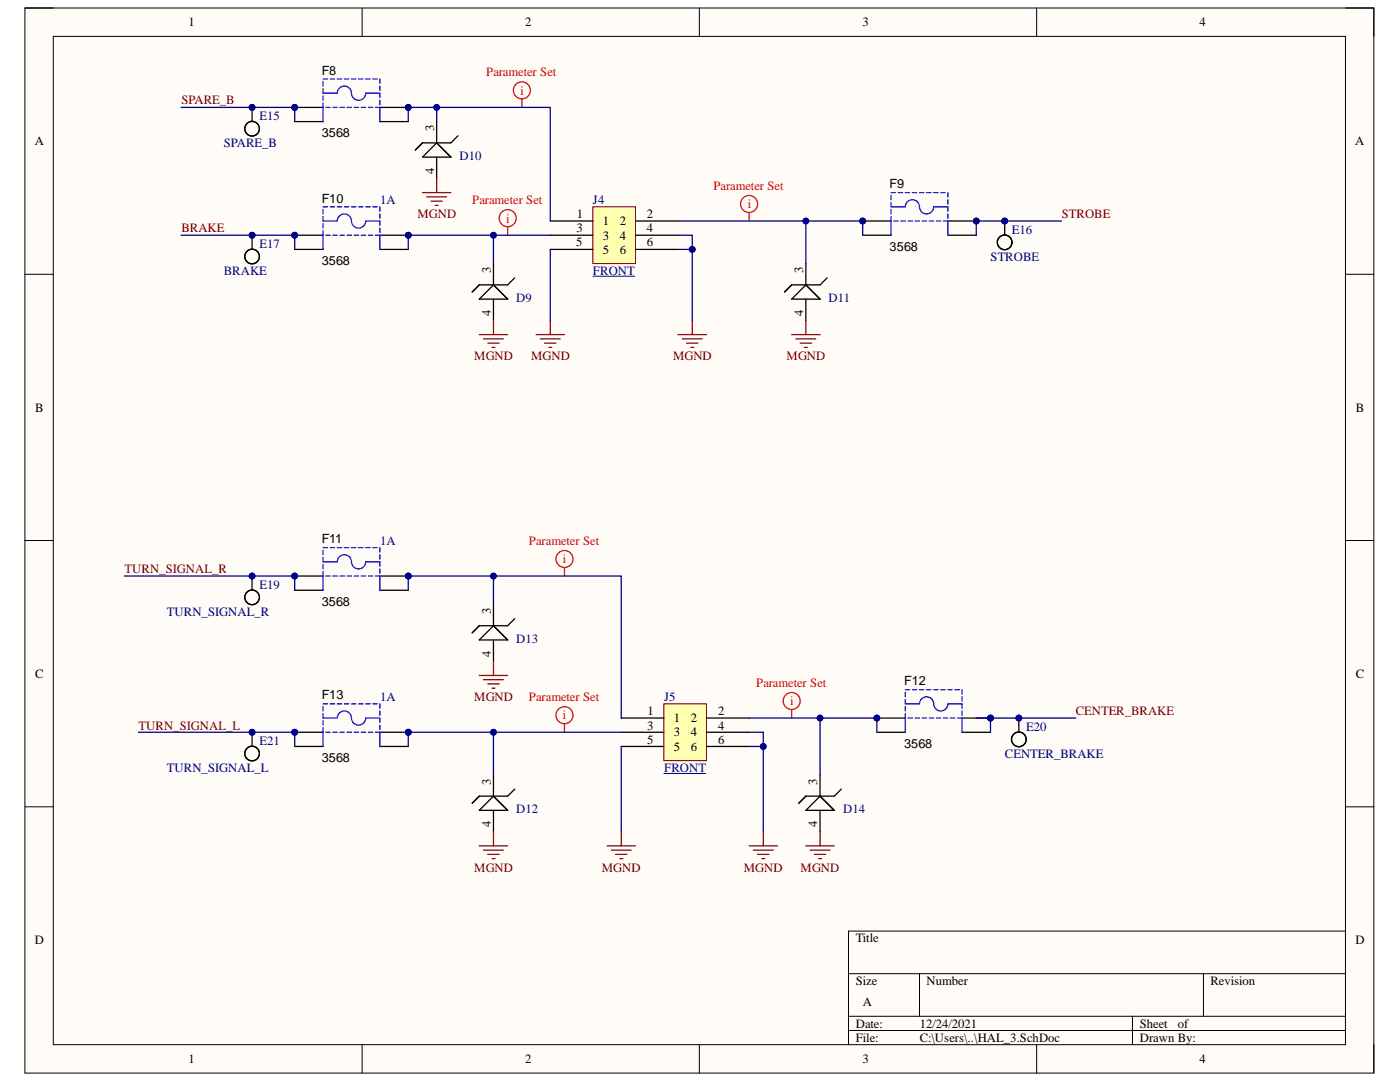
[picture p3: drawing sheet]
<svg xmlns="http://www.w3.org/2000/svg" width="279mm" height="216mm" viewBox="0 0 279 216" stroke-linecap="round" stroke-linejoin="round" font-family="sans-serif">
<defs><g id="words">
<g font-size="2.5">
<text x="37.6" y="5.3">1</text>
<text x="104.8" y="5.3">2</text>
<text x="172.1" y="5.3">3</text>
<text x="239.4" y="5.3">4</text>
<text x="64.2" y="14.9">F8</text>
<text x="6.9" y="29">A</text>
<text x="64.2" y="27.4">3568</text>
<text x="86.6" y="26.2" transform="rotate(-90 86.6 26.2)">3</text>
<text x="270.4" y="29">A</text>
<text x="86.6" y="34.8" transform="rotate(-90 86.6 34.8)">4</text>
<text x="64.2" y="40.4">F10</text>
<text x="177.6" y="37.6">F9</text>
<text x="115" y="46.4">3</text>
<text x="115.1" y="43.5">1</text>
<text x="120.3" y="44.9">1</text>
<text x="120.3" y="47.8">3</text>
<text x="123.7" y="44.9">2</text>
<text x="123.7" y="47.8">4</text>
<text x="129.1" y="43.5">2</text>
<text x="129.1" y="46.4">4</text>
<text x="64.2" y="52.9">3568</text>
<text x="115" y="49.2">5</text>
<text x="120.3" y="50.6">5</text>
<text x="123.7" y="50.6">6</text>
<text x="129.1" y="49.2">6</text>
<text x="177.6" y="50.1">3568</text>
<text x="98" y="54.6" transform="rotate(-90 98 54.6)">3</text>
<text x="160.3" y="54.6" transform="rotate(-90 160.3 54.6)">3</text>
<text x="98" y="63.1" transform="rotate(-90 98 63.1)">4</text>
<text x="160.3" y="63.1" transform="rotate(-90 160.3 63.1)">4</text>
<text x="7" y="82.1">B</text>
<text x="270.6" y="82.1">B</text>
<text x="64.2" y="108.4">F11</text>
<text x="64.2" y="120.9">3568</text>
<text x="98" y="122.6" transform="rotate(-90 98 122.6)">3</text>
<text x="98" y="131.1" transform="rotate(-90 98 131.1)">4</text>
<text x="7" y="135.3">C</text>
<text x="180.4" y="136.8">F12</text>
<text x="270.6" y="135.3">C</text>
<text x="64.2" y="139.6">F13</text>
<text x="129.3" y="142.7">1</text>
<text x="143.3" y="142.7">2</text>
<text x="129.2" y="145.6">3</text>
<text x="129.2" y="148.4">5</text>
<text x="134.5" y="144.1">1</text>
<text x="134.5" y="146.9">3</text>
<text x="134.5" y="149.8">5</text>
<text x="137.9" y="144.1">2</text>
<text x="137.9" y="146.9">4</text>
<text x="137.9" y="149.8">6</text>
<text x="143.3" y="145.6">4</text>
<text x="143.3" y="148.4">6</text>
<text x="180.4" y="149.2">3568</text>
<text x="64.2" y="152.1">3568</text>
<text x="98" y="156.6" transform="rotate(-90 98 156.6)">3</text>
<text x="163.1" y="156.6" transform="rotate(-90 163.1 156.6)">3</text>
<text x="98" y="165.1" transform="rotate(-90 98 165.1)">4</text>
<text x="163.1" y="165.1" transform="rotate(-90 163.1 165.1)">4</text>
<text x="6.9" y="188.4">D</text>
<text x="170.8" y="188">Title</text>
<text x="270.5" y="188.4">D</text>
<text x="170.8" y="196.6">Size</text>
<text x="184.9" y="196.6">Number</text>
<text x="241.6" y="196.6">Revision</text>
<text x="172.2" y="200.8">A</text>
<text x="170.8" y="205">Date:</text>
<text x="170.8" y="207.9">File:</text>
<text x="183.6" y="205">12/24/2021</text>
<text x="183.6" y="207.9">C:\Users\..\HAL_3.SchDoc</text>
<text x="227.5" y="205">Sheet</text>
<text x="227.5" y="207.9">Drawn By:</text>
<text x="235.1" y="205">of</text>
<text x="37.6" y="212.1">1</text>
<text x="104.8" y="212.1">2</text>
<text x="172.1" y="212.1">3</text>
<text x="239.4" y="212.1">4</text>
</g>
<g font-size="2.5" fill="#f00">
<text x="97" y="15.2">Parameter Set</text>
<text x="103.9" y="18.9">i</text>
<text x="94.2" y="40.7">Parameter Set</text>
<text x="142.4" y="37.8">Parameter Set</text>
<text x="149.2" y="41.5">i</text>
<text x="101" y="44.4">i</text>
<text x="105.6" y="108.7">Parameter Set</text>
<text x="112.3" y="112.4">i</text>
<text x="150.9" y="137">Parameter Set</text>
<text x="105.6" y="139.9">Parameter Set</text>
<text x="112.3" y="143.5">i</text>
<text x="157.7" y="140.8">i</text>
</g>
<g font-size="2.5" fill="#800000">
<text x="36.2" y="20.8">SPARE_B</text>
<text x="36.2" y="46.4">BRAKE</text>
<text x="83.3" y="43.5">MGND</text>
<text x="211.9" y="43.5">STROBE</text>
<text x="94.7" y="71.8">MGND</text>
<text x="106" y="71.8">MGND</text>
<text x="134.3" y="71.8">MGND</text>
<text x="157" y="71.8">MGND</text>
<text x="24.9" y="114.4">TURN_SIGNAL_R</text>
<text x="94.7" y="139.9">MGND</text>
<text x="214.7" y="142.7">CENTER_BRAKE</text>
<text x="27.7" y="145.6">TURN_SIGNAL_L</text>
<text x="94.7" y="173.9">MGND</text>
<text x="120.1" y="173.9">MGND</text>
<text x="148.5" y="173.9">MGND</text>
<text x="159.8" y="173.9">MGND</text>
</g>
<g font-size="2.5" fill="#000080">
<text x="51.8" y="23.9">E15</text>
<text x="44.7" y="29.4">SPARE_B</text>
<text x="91.7" y="31.9">D10</text>
<text x="75.9" y="40.7">1A</text>
<text x="118.3" y="40.7">J4</text>
<text x="201.9" y="46.6">E16</text>
<text x="51.8" y="49.5">E17</text>
<text x="197.7" y="52">STROBE</text>
<text x="44.7" y="54.8">BRAKE</text>
<text x="118.3" y="54.8">FRONT</text>
<text x="103" y="60.2">D9</text>
<text x="165.4" y="60.2">D11</text>
<text x="75.9" y="108.7">1A</text>
<text x="51.8" y="117.5">E19</text>
<text x="33.3" y="122.9">TURN_SIGNAL_R</text>
<text x="103" y="128.2">D13</text>
<text x="75.9" y="139.9">1A</text>
<text x="132.5" y="139.9">J5</text>
<text x="51.8" y="148.6">E21</text>
<text x="204.8" y="145.8">E20</text>
<text x="33.3" y="154">TURN_SIGNAL_L</text>
<text x="132.5" y="154">FRONT</text>
<text x="200.6" y="151.2">CENTER_BRAKE</text>
<text x="103" y="162.2">D12</text>
<text x="168.2" y="162.2">D14</text>
</g>
</g></defs>
<path d="M5 1.6h269.2v212.5h-269.2z" fill-rule="evenodd" fill="#fffcf8"/>
<path d="M5 1.6h269.2v212.5h-269.2z" fill="none" stroke="#000" stroke-width=".2"/>
<path d="M10.6 7.3h257.9v201.2h-257.9z" fill-rule="evenodd" fill="#fffcf8"/>
<g fill="none" stroke="#000" stroke-width=".2">
<path d="M5 1.6h5.6M10.6 7.3h257.9v201.2h-257.9zM72.3 1.6v5.7M139.6 1.6v5.7M206.9 1.6v5.7M268.5 1.6h5.7v5.7M5 54.7h5.6M268.5 54.7h5.7M5 107.9h5.6M268.5 107.9h5.7M5 161h5.6M268.5 161h5.7"/>
<path d="M169.3 194.3h99.2M183.5 194.3v8.5M240.2 194.3v8.5M268.5 185.8h-99.2v22.7M72.3 208.5v5.6M139.6 208.5v5.6M169.3 202.8h99.2M169.3 205.6h99.2M206.9 208.5v5.6M226 202.8v5.7M274.2 208.5v5.6"/>
</g>
<path d="M84.3 31.3l2.8-2.8 2.9 2.8zM87.1 24.3v4.2M87.1 31.3v4.3M91.4 27.1l-1.4 1.4h-5.7l-1.4 1.4M95.6 59.7l2.9-2.8 2.8 2.8zM98.5 52.6v4.3M98.5 59.7v4.2M102.7 55.4l-1.4 1.5h-5.7l-1.4 1.4" fill="none" stroke="#000" stroke-width=".25"/>
<path d="M158 66.8h5.7M158.8 67.6h4M159.7 68.5h2.3M160.5 69.3h.6M160.8 63.9v2.9" fill="none" stroke="#800000" stroke-width=".25"/>
<circle cx="81.5" cy="46.9" r=".57" fill="#000080"/>
<circle cx="81.5" cy="46.9" r=".57" fill="none" stroke="#000080" stroke-width=".2"/>
<circle cx="58.8" cy="46.9" r=".57" fill="#000080"/>
<circle cx="58.8" cy="46.9" r=".57" fill="none" stroke="#000080" stroke-width=".2"/>
<path d="M75.8 46.9h5.7" fill="none" stroke="#000" stroke-width=".25"/>
<circle cx="81.5" cy="46.9" r=".57" fill="#000080"/>
<circle cx="81.5" cy="46.9" r=".57" fill="none" stroke="#000080" stroke-width=".2"/>
<path d="M58.8 46.9h5.7" fill="none" stroke="#000" stroke-width=".25"/>
<circle cx="58.8" cy="46.9" r=".57" fill="#000080"/>
<circle cx="58.8" cy="46.9" r=".57" fill="none" stroke="#000080" stroke-width=".2"/>
<g fill="none" stroke="#00f" stroke-width=".25">
<path d="M64.5 43.2v.9h2.8a1.42 1.42 0 0 1 1.4-1.4 1.42 1.42 0 0 1 1.4 1.4 1.42 1.42 0 0 0 1.5 1.4 1.42 1.42 0 0 0 1.4-1.4h2.8v.9M64.5 41.3h.9M64.5 41.8v.9M64.5 44.6v.9M64.5 46v3.8M65 46.9h.9M65.9 41.3h.9M66.4 46.9h.9M67.3 41.3h.9M67.8 46.9h.9M68.7 41.3h.9M69.3 46.9h.8"/>
<path d="M70.1 41.3h.9M70.7 46.9h.9M71.6 41.3h.8M72.1 46.9h.9M73 41.3h.9M73.5 46.9h.9M74.4 41.3h.9M74.9 46.9h.9v2.9M75.8 41.3v.9M75.8 42.7v.9M75.8 45.5v.9"/>
</g>
<path d="M58.8 49.8h5.7M75.8 49.8h5.7" fill="none" stroke="#000" stroke-width=".25"/>
<circle cx="194.8" cy="44.1" r=".57" fill="#000080"/>
<circle cx="194.8" cy="44.1" r=".57" fill="none" stroke="#000080" stroke-width=".2"/>
<circle cx="172.2" cy="44.1" r=".57" fill="#000080"/>
<circle cx="172.2" cy="44.1" r=".57" fill="none" stroke="#000080" stroke-width=".2"/>
<path d="M189.2 44.1h5.6" fill="none" stroke="#000" stroke-width=".25"/>
<circle cx="194.8" cy="44.1" r=".57" fill="#000080"/>
<circle cx="194.8" cy="44.1" r=".57" fill="none" stroke="#000080" stroke-width=".2"/>
<path d="M172.2 44.1h5.6" fill="none" stroke="#000" stroke-width=".25"/>
<circle cx="172.2" cy="44.1" r=".57" fill="#000080"/>
<circle cx="172.2" cy="44.1" r=".57" fill="none" stroke="#000080" stroke-width=".2"/>
<g fill="none" stroke="#00f" stroke-width=".25">
<path d="M177.8 38.4h.9M177.8 39v.8M179.3 38.4h.8M180.7 38.4h.8M182.1 38.4h.9M183.5 38.4h.9M184.9 38.4h.9M186.3 38.4h.9M187.8 38.4h.8M189.2 38.4v.9M189.2 39.8v.9M177.8 40.4v.9h2.9a1.42 1.42 0 0 1 1.4-1.5 1.42 1.42 0 0 1 1.4 1.5 1.42 1.42 0 0 0 1.4 1.4 1.42 1.42 0 0 0 1.4-1.4h2.9v.9"/>
<path d="M177.8 41.8v.9M177.8 43.2v3.7M178.4 44.1h.9M179.8 44.1h.9M181.2 44.1h.9M182.6 44.1h.9M184 44.1h.9M185.4 44.1h.9M186.9 44.1h.9M188.3 44.1h.9v2.8M189.2 42.7v.9"/>
</g>
<g fill="none" stroke="#000" stroke-width=".25">
<path d="M158 59.7l2.8-2.8 2.9 2.8zM160.8 52.6v4.3M160.8 59.7v4.2M165.1 55.4l-1.4 1.5h-5.7l-1.4 1.4M172.2 46.9h5.6M189.2 46.9h5.6M95.6 127.7l2.9-2.8 2.8 2.8zM98.5 120.6v4.3M98.5 127.7v4.2M102.7 123.4l-1.4 1.5h-5.7l-1.4 1.4M98.5 154.6v4.3M102.7 157.4l-1.4 1.5h-5.7l-1.4 1.4"/>
<path d="M95.6 161.7l2.9-2.8 2.8 2.8zM98.5 161.7v4.2"/>
</g>
<path d="M160.8 168.8h5.7M161.7 169.6h3.9M162.5 170.5h2.3M163.4 171.3h.5M163.7 165.9v2.9" fill="none" stroke="#800000" stroke-width=".25"/>
<circle cx="81.5" cy="146.1" r=".57" fill="#000080"/>
<circle cx="81.5" cy="146.1" r=".57" fill="none" stroke="#000080" stroke-width=".2"/>
<circle cx="58.8" cy="146.1" r=".57" fill="#000080"/>
<circle cx="58.8" cy="146.1" r=".57" fill="none" stroke="#000080" stroke-width=".2"/>
<path d="M75.8 146.1h5.7" fill="none" stroke="#000" stroke-width=".25"/>
<circle cx="81.5" cy="146.1" r=".57" fill="#000080"/>
<circle cx="81.5" cy="146.1" r=".57" fill="none" stroke="#000080" stroke-width=".2"/>
<path d="M58.8 146.1h5.7" fill="none" stroke="#000" stroke-width=".25"/>
<circle cx="58.8" cy="146.1" r=".57" fill="#000080"/>
<circle cx="58.8" cy="146.1" r=".57" fill="none" stroke="#000080" stroke-width=".2"/>
<g fill="none" stroke="#00f" stroke-width=".25">
<path d="M64.5 142.4v.9h2.8a1.42 1.42 0 0 1 1.4-1.4 1.42 1.42 0 0 1 1.4 1.4 1.42 1.42 0 0 0 1.5 1.4 1.42 1.42 0 0 0 1.4-1.4h2.8v.9M64.5 140.4h.9M64.5 141v.9M64.5 143.8v.9M64.5 145.2v3.7M65 146.1h.9M65.9 140.4h.9M66.4 146.1h.9M67.3 140.4h.9M67.8 146.1h.9M68.7 140.4h.9M69.3 146.1h.8"/>
<path d="M70.1 140.4h.9M70.7 146.1h.9M71.6 140.4h.8M72.1 146.1h.9M73 140.4h.9M73.5 146.1h.9M74.4 140.4h.9M74.9 146.1h.9v2.8M75.8 140.4v.9M75.8 141.9v.8M75.8 144.7v.9"/>
</g>
<path d="M58.8 148.9h5.7M75.8 148.9h5.7" fill="none" stroke="#000" stroke-width=".25"/>
<circle cx="197.7" cy="143.3" r=".57" fill="#000080"/>
<circle cx="197.7" cy="143.3" r=".57" fill="none" stroke="#000080" stroke-width=".2"/>
<circle cx="175" cy="143.3" r=".57" fill="#000080"/>
<circle cx="175" cy="143.3" r=".57" fill="none" stroke="#000080" stroke-width=".2"/>
<path d="M192 143.3h5.7" fill="none" stroke="#000" stroke-width=".25"/>
<circle cx="197.7" cy="143.3" r=".57" fill="#000080"/>
<circle cx="197.7" cy="143.3" r=".57" fill="none" stroke="#000080" stroke-width=".2"/>
<path d="M175 143.3h5.7" fill="none" stroke="#000" stroke-width=".25"/>
<circle cx="175" cy="143.3" r=".57" fill="#000080"/>
<circle cx="175" cy="143.3" r=".57" fill="none" stroke="#000080" stroke-width=".2"/>
<g fill="none" stroke="#00f" stroke-width=".25">
<path d="M180.7 139.6v.9h2.8a1.42 1.42 0 0 1 1.4-1.5 1.42 1.42 0 0 1 1.4 1.5 1.42 1.42 0 0 0 1.5 1.4 1.42 1.42 0 0 0 1.4-1.4h2.8v.8M180.7 137.6h.8M180.7 138.1v.9M182.1 137.6h.9M183.5 137.6h.9M184.9 137.6h.9M186.3 137.6h.9M187.8 137.6h.8M189.2 137.6h.8M190.6 137.6h.9M192 137.6v.9M192 139v.9"/>
<path d="M180.7 141v.9M180.7 142.4v3.7M181.2 143.3h.9M182.6 143.3h.9M184 143.3h.9M185.4 143.3h.9M186.9 143.3h.9M188.3 143.3h.9M189.7 143.3h.9M191.1 143.3h.9v2.8M192 141.9v.8"/>
</g>
<path d="M163.7 154.6v4.3M167.9 157.4l-1.4 1.5h-5.7l-1.4 1.4M175 146.1h5.7M192 146.1h5.7M160.8 161.7l2.9-2.8 2.8 2.8zM163.7 161.7v4.2" fill="none" stroke="#000" stroke-width=".25"/>
<circle cx="81.5" cy="114.9" r=".57" fill="#000080"/>
<circle cx="81.5" cy="114.9" r=".57" fill="none" stroke="#000080" stroke-width=".2"/>
<circle cx="58.8" cy="114.9" r=".57" fill="#000080"/>
<circle cx="58.8" cy="114.9" r=".57" fill="none" stroke="#000080" stroke-width=".2"/>
<path d="M75.8 114.9h5.7" fill="none" stroke="#000" stroke-width=".25"/>
<circle cx="81.5" cy="114.9" r=".57" fill="#000080"/>
<circle cx="81.5" cy="114.9" r=".57" fill="none" stroke="#000080" stroke-width=".2"/>
<path d="M58.8 114.9h5.7" fill="none" stroke="#000" stroke-width=".25"/>
<circle cx="58.8" cy="114.9" r=".57" fill="#000080"/>
<circle cx="58.8" cy="114.9" r=".57" fill="none" stroke="#000080" stroke-width=".2"/>
<g fill="none" stroke="#00f" stroke-width=".25">
<path d="M64.5 111.2v.9h2.8a1.42 1.42 0 0 1 1.4-1.4 1.42 1.42 0 0 1 1.4 1.4 1.42 1.42 0 0 0 1.5 1.4 1.42 1.42 0 0 0 1.4-1.4h2.8v.9M64.5 109.3h.9M64.5 109.8v.9M64.5 112.6v.9M64.5 114.1v3.7M65 114.9h.9M65.9 109.3h.9M66.4 114.9h.9M67.3 109.3h.9M67.8 114.9h.9M68.7 109.3h.9M69.3 114.9h.8"/>
<path d="M70.1 109.3h.9M70.7 114.9h.9M71.6 109.3h.8M72.1 114.9h.9M73 109.3h.9M73.5 114.9h.9M74.4 109.3h.9M74.9 114.9h.9v2.9M75.8 109.3v.9M75.8 110.7v.9M75.8 113.5v.9"/>
</g>
<path d="M58.8 117.8h5.7M75.8 117.8h5.7" fill="none" stroke="#000" stroke-width=".25"/>
<circle cx="50.3" cy="21.4" r=".57" fill="#000080"/>
<circle cx="50.3" cy="21.4" r=".57" fill="none" stroke="#000080" stroke-width=".2"/>
<path d="M50.3 21.4v2.9" fill="none" stroke="#000" stroke-width=".25"/>
<circle cx="50.3" cy="21.4" r=".57" fill="#000080"/>
<circle cx="50.3" cy="21.4" r=".57" fill="none" stroke="#000080" stroke-width=".2"/>
<circle cx="50.3" cy="25.7" r="1.46" fill="none" stroke="#000" stroke-width=".25"/>
<circle cx="81.5" cy="21.4" r=".57" fill="#000080"/>
<circle cx="81.5" cy="21.4" r=".57" fill="none" stroke="#000080" stroke-width=".2"/>
<circle cx="58.8" cy="21.4" r=".57" fill="#000080"/>
<circle cx="58.8" cy="21.4" r=".57" fill="none" stroke="#000080" stroke-width=".2"/>
<path d="M75.8 21.4h5.7" fill="none" stroke="#000" stroke-width=".25"/>
<circle cx="81.5" cy="21.4" r=".57" fill="#000080"/>
<circle cx="81.5" cy="21.4" r=".57" fill="none" stroke="#000080" stroke-width=".2"/>
<path d="M58.8 21.4h5.7" fill="none" stroke="#000" stroke-width=".25"/>
<circle cx="58.8" cy="21.4" r=".57" fill="#000080"/>
<circle cx="58.8" cy="21.4" r=".57" fill="none" stroke="#000080" stroke-width=".2"/>
<g fill="none" stroke="#00f" stroke-width=".25">
<path d="M64.5 17.7v.9h2.8a1.42 1.42 0 0 1 1.4-1.4 1.42 1.42 0 0 1 1.4 1.4 1.42 1.42 0 0 0 1.5 1.4 1.42 1.42 0 0 0 1.4-1.4h2.8v.9M64.5 15.8h.9M64.5 16.3v.9M64.5 19.1v.9M65.9 15.8h.9M67.3 15.8h.9M68.7 15.8h.9M70.1 15.8h.9M71.6 15.8h.8M73 15.8h.9M74.4 15.8h.9M75.8 15.8v.9"/>
<path d="M75.8 17.2v.9M64.5 20.5v3.8M65 21.4h.9M66.4 21.4h.9M67.8 21.4h.9M69.3 21.4h.8M70.7 21.4h.9M72.1 21.4h.9M73.5 21.4h.9M74.9 21.4h.9v2.9M75.8 20v.9"/>
</g>
<path d="M58.8 24.3h5.7M75.8 24.3h5.7" fill="none" stroke="#000" stroke-width=".25"/>
<circle cx="50.3" cy="46.9" r=".57" fill="#000080"/>
<circle cx="50.3" cy="46.9" r=".57" fill="none" stroke="#000080" stroke-width=".2"/>
<path d="M50.3 46.9v2.9" fill="none" stroke="#000" stroke-width=".25"/>
<circle cx="50.3" cy="46.9" r=".57" fill="#000080"/>
<circle cx="50.3" cy="46.9" r=".57" fill="none" stroke="#000080" stroke-width=".2"/>
<circle cx="50.3" cy="51.2" r="1.46" fill="none" stroke="#000" stroke-width=".25"/>
<circle cx="200.5" cy="44.1" r=".57" fill="#000080"/>
<circle cx="200.5" cy="44.1" r=".57" fill="none" stroke="#000080" stroke-width=".2"/>
<path d="M200.5 44.1v2.8" fill="none" stroke="#000" stroke-width=".25"/>
<circle cx="200.5" cy="44.1" r=".57" fill="#000080"/>
<circle cx="200.5" cy="44.1" r=".57" fill="none" stroke="#000080" stroke-width=".2"/>
<g fill="none" stroke="#000" stroke-width=".25">
<circle cx="200.5" cy="48.4" r="1.46"/>
<circle cx="200.5" cy="48.4" r="1.47"/>
</g>
<circle cx="203.3" cy="143.3" r=".57" fill="#000080"/>
<circle cx="203.3" cy="143.3" r=".57" fill="none" stroke="#000080" stroke-width=".2"/>
<path d="M203.3 143.3v2.8" fill="none" stroke="#000" stroke-width=".25"/>
<circle cx="203.3" cy="143.3" r=".57" fill="#000080"/>
<circle cx="203.3" cy="143.3" r=".57" fill="none" stroke="#000080" stroke-width=".2"/>
<g fill="none" stroke="#000" stroke-width=".25">
<circle cx="203.3" cy="147.5" r="1.46"/>
<circle cx="203.3" cy="147.5" r="1.47"/>
</g>
<circle cx="50.3" cy="114.9" r=".57" fill="#000080"/>
<circle cx="50.3" cy="114.9" r=".57" fill="none" stroke="#000080" stroke-width=".2"/>
<path d="M50.3 114.9v2.9" fill="none" stroke="#000" stroke-width=".25"/>
<circle cx="50.3" cy="114.9" r=".57" fill="#000080"/>
<circle cx="50.3" cy="114.9" r=".57" fill="none" stroke="#000080" stroke-width=".2"/>
<circle cx="50.3" cy="119.2" r="1.46" fill="none" stroke="#000" stroke-width=".25"/>
<circle cx="50.3" cy="146.1" r=".57" fill="#000080"/>
<circle cx="50.3" cy="146.1" r=".57" fill="none" stroke="#000080" stroke-width=".2"/>
<path d="M50.3 146.1v2.8" fill="none" stroke="#000" stroke-width=".25"/>
<circle cx="50.3" cy="146.1" r=".57" fill="#000080"/>
<circle cx="50.3" cy="146.1" r=".57" fill="none" stroke="#000080" stroke-width=".2"/>
<circle cx="50.3" cy="150.4" r="1.46" fill="none" stroke="#000" stroke-width=".25"/>
<g fill="none" stroke="#f00" stroke-width=".25">
<path d="M104.1 19.7v1.7M101.3 45.2v1.7M149.5 42.4v1.7M112.7 113.2v1.7M112.7 144.4v1.7M158 141.6v1.7"/>
<circle cx="104.2" cy="18" r="1.7"/>
<circle cx="101.3" cy="43.5" r="1.7"/>
<circle cx="149.5" cy="40.7" r="1.7"/>
<circle cx="112.7" cy="111.5" r="1.7"/>
<circle cx="158" cy="139.9" r="1.7"/>
<circle cx="112.7" cy="142.7" r="1.7"/>
</g>
<g fill="none" stroke="#800000" stroke-width=".25">
<path d="M84.3 38.4h5.7M85.2 39.3h3.9M87.1 35.6v2.8M86 40.1h2.3M86.9 41h.5M95.6 66.8h5.7M96.5 67.6h4M97.4 68.5h2.2M98.2 69.3h.6M98.5 63.9v2.9M107 66.8h5.7M107.8 67.6h4"/>
<path d="M108.7 68.5h2.3M109.5 69.3h.6M109.8 63.9v2.9M135.3 66.8h5.7M136.2 67.6h3.9M137 68.5h2.3M137.9 69.3h.5M138.2 63.9v2.9M95.6 134.8h5.7M96.5 135.6h4M97.4 136.5h2.2M98.2 137.3h.6"/>
<path d="M98.5 131.9v2.9M95.6 168.8h5.7M96.5 169.6h4M97.4 170.5h2.2M98.2 171.3h.6M98.5 165.9v2.9M121.2 168.8h5.6M122 169.6h4M122.9 170.5h2.2M123.7 171.3h.6M124 165.9v2.9M149.5 168.8h5.7"/>
<path d="M150.3 169.6h4M151.2 170.5h2.3M152 171.3h.6M152.3 165.9v2.9"/>
</g>
<path d="M118.3 41.3h8.5v11.3h-8.5z" fill-rule="evenodd" fill="#ffffb0"/>
<path d="M118.3 41.3h8.5v11.3h-8.5z" fill="none" stroke="#800000" stroke-width=".2"/>
<path d="M109.8 44.1h8.5M109.8 46.9h8.5M109.8 49.8h8.5M126.8 44.1h8.5M126.8 46.9h8.5M126.8 49.8h8.5" fill="none" stroke="#000" stroke-width=".25"/>
<path d="M118.3 55.1h8.4" fill="none" stroke="#000080" stroke-width=".2"/>
<path d="M132.5 140.4h8.5v11.4h-8.5z" fill-rule="evenodd" fill="#ffffb0"/>
<path d="M132.5 140.4h8.5v11.4h-8.5z" fill="none" stroke="#800000" stroke-width=".2"/>
<path d="M124 143.3h8.5M124 146.1h8.5M124 148.9h8.5M141 143.3h8.5M141 146.1h8.5M141 148.9h8.5" fill="none" stroke="#000" stroke-width=".25"/>
<path d="M132.5 154.3h8.4" fill="none" stroke="#000080" stroke-width=".2"/>
<path d="M36.1 46.9h22.7v2.9" fill="none" stroke="#000080" stroke-width=".25"/>
<circle cx="58.8" cy="46.9" r=".57" fill="#000080"/>
<circle cx="58.8" cy="46.9" r=".57" fill="none" stroke="#000080" stroke-width=".2"/>
<circle cx="50.3" cy="46.9" r=".57" fill="#000080"/>
<circle cx="50.3" cy="46.9" r=".57" fill="none" stroke="#000080" stroke-width=".2"/>
<path d="M36.1 21.4h22.7v2.9" fill="none" stroke="#000080" stroke-width=".25"/>
<circle cx="58.8" cy="21.4" r=".57" fill="#000080"/>
<circle cx="58.8" cy="21.4" r=".57" fill="none" stroke="#000080" stroke-width=".2"/>
<circle cx="50.3" cy="21.4" r=".57" fill="#000080"/>
<circle cx="50.3" cy="21.4" r=".57" fill="none" stroke="#000080" stroke-width=".2"/>
<path d="M27.6 146.1h31.2v2.8" fill="none" stroke="#000080" stroke-width=".25"/>
<circle cx="58.8" cy="146.1" r=".57" fill="#000080"/>
<circle cx="58.8" cy="146.1" r=".57" fill="none" stroke="#000080" stroke-width=".2"/>
<circle cx="50.3" cy="146.1" r=".57" fill="#000080"/>
<circle cx="50.3" cy="146.1" r=".57" fill="none" stroke="#000080" stroke-width=".2"/>
<path d="M24.8 114.9h34v2.9" fill="none" stroke="#000080" stroke-width=".25"/>
<circle cx="50.3" cy="114.9" r=".57" fill="#000080"/>
<circle cx="50.3" cy="114.9" r=".57" fill="none" stroke="#000080" stroke-width=".2"/>
<circle cx="58.8" cy="114.9" r=".57" fill="#000080"/>
<circle cx="58.8" cy="114.9" r=".57" fill="none" stroke="#000080" stroke-width=".2"/>
<path d="M211.8 44.1h-17v2.8" fill="none" stroke="#000080" stroke-width=".25"/>
<circle cx="194.8" cy="44.1" r=".57" fill="#000080"/>
<circle cx="194.8" cy="44.1" r=".57" fill="none" stroke="#000080" stroke-width=".2"/>
<circle cx="200.5" cy="44.1" r=".57" fill="#000080"/>
<circle cx="200.5" cy="44.1" r=".57" fill="none" stroke="#000080" stroke-width=".2"/>
<path d="M135.3 46.9h2.9v2.9h-2.9" fill="none" stroke="#000080" stroke-width=".25"/>
<circle cx="138.2" cy="49.8" r=".57" fill="#000080"/>
<circle cx="138.2" cy="49.8" r=".57" fill="none" stroke="#000080" stroke-width=".2"/>
<path d="M138.2 49.8v14.1" fill="none" stroke="#000080" stroke-width=".25"/>
<circle cx="138.2" cy="49.8" r=".57" fill="#000080"/>
<circle cx="138.2" cy="49.8" r=".57" fill="none" stroke="#000080" stroke-width=".2"/>
<path d="M135.3 44.1h25.5v8.5" fill="none" stroke="#000080" stroke-width=".25"/>
<circle cx="160.8" cy="44.1" r=".57" fill="#000080"/>
<circle cx="160.8" cy="44.1" r=".57" fill="none" stroke="#000080" stroke-width=".2"/>
<path d="M160.8 44.1h11.4v2.8" fill="none" stroke="#000080" stroke-width=".25"/>
<circle cx="172.2" cy="44.1" r=".57" fill="#000080"/>
<circle cx="172.2" cy="44.1" r=".57" fill="none" stroke="#000080" stroke-width=".2"/>
<circle cx="160.8" cy="44.1" r=".57" fill="#000080"/>
<circle cx="160.8" cy="44.1" r=".57" fill="none" stroke="#000080" stroke-width=".2"/>
<path d="M81.5 117.8v-2.9h17v5.7" fill="none" stroke="#000080" stroke-width=".25"/>
<circle cx="81.5" cy="114.9" r=".57" fill="#000080"/>
<circle cx="81.5" cy="114.9" r=".57" fill="none" stroke="#000080" stroke-width=".2"/>
<circle cx="98.5" cy="114.9" r=".57" fill="#000080"/>
<circle cx="98.5" cy="114.9" r=".57" fill="none" stroke="#000080" stroke-width=".2"/>
<path d="M149.5 146.1h2.8v2.8h-2.8" fill="none" stroke="#000080" stroke-width=".25"/>
<circle cx="152.3" cy="148.9" r=".57" fill="#000080"/>
<circle cx="152.3" cy="148.9" r=".57" fill="none" stroke="#000080" stroke-width=".2"/>
<path d="M152.3 148.9v17" fill="none" stroke="#000080" stroke-width=".25"/>
<circle cx="152.3" cy="148.9" r=".57" fill="#000080"/>
<circle cx="152.3" cy="148.9" r=".57" fill="none" stroke="#000080" stroke-width=".2"/>
<path d="M149.5 143.3h14.2v11.3" fill="none" stroke="#000080" stroke-width=".25"/>
<circle cx="163.7" cy="143.3" r=".57" fill="#000080"/>
<circle cx="163.7" cy="143.3" r=".57" fill="none" stroke="#000080" stroke-width=".2"/>
<path d="M163.7 143.3h11.3v2.8" fill="none" stroke="#000080" stroke-width=".25"/>
<circle cx="163.7" cy="143.3" r=".57" fill="#000080"/>
<circle cx="163.7" cy="143.3" r=".57" fill="none" stroke="#000080" stroke-width=".2"/>
<circle cx="175" cy="143.3" r=".57" fill="#000080"/>
<circle cx="175" cy="143.3" r=".57" fill="none" stroke="#000080" stroke-width=".2"/>
<path d="M194.8 143.3h19.9" fill="none" stroke="#000080" stroke-width=".25"/>
<circle cx="197.7" cy="143.3" r=".57" fill="#000080"/>
<circle cx="197.7" cy="143.3" r=".57" fill="none" stroke="#000080" stroke-width=".2"/>
<circle cx="203.3" cy="143.3" r=".57" fill="#000080"/>
<circle cx="203.3" cy="143.3" r=".57" fill="none" stroke="#000080" stroke-width=".2"/>
<path d="M197.7 143.3v2.8" fill="none" stroke="#000080" stroke-width=".25"/>
<circle cx="197.7" cy="143.3" r=".57" fill="#000080"/>
<circle cx="197.7" cy="143.3" r=".57" fill="none" stroke="#000080" stroke-width=".2"/>
<path d="M81.5 49.8v-2.9h17v5.7" fill="none" stroke="#000080" stroke-width=".25"/>
<circle cx="81.5" cy="46.9" r=".57" fill="#000080"/>
<circle cx="81.5" cy="46.9" r=".57" fill="none" stroke="#000080" stroke-width=".2"/>
<circle cx="98.5" cy="46.9" r=".57" fill="#000080"/>
<circle cx="98.5" cy="46.9" r=".57" fill="none" stroke="#000080" stroke-width=".2"/>
<path d="M98.5 46.9h11.3M109.8 49.8v14.1" fill="none" stroke="#000080" stroke-width=".25"/>
<circle cx="98.5" cy="46.9" r=".57" fill="#000080"/>
<circle cx="98.5" cy="46.9" r=".57" fill="none" stroke="#000080" stroke-width=".2"/>
<path d="M87.1 21.4v2.9" fill="none" stroke="#000080" stroke-width=".25"/>
<circle cx="87.1" cy="21.4" r=".57" fill="#000080"/>
<circle cx="87.1" cy="21.4" r=".57" fill="none" stroke="#000080" stroke-width=".2"/>
<path d="M81.5 24.3v-2.9h28.3v22.7" fill="none" stroke="#000080" stroke-width=".25"/>
<circle cx="81.5" cy="21.4" r=".57" fill="#000080"/>
<circle cx="81.5" cy="21.4" r=".57" fill="none" stroke="#000080" stroke-width=".2"/>
<circle cx="87.1" cy="21.4" r=".57" fill="#000080"/>
<circle cx="87.1" cy="21.4" r=".57" fill="none" stroke="#000080" stroke-width=".2"/>
<path d="M98.5 114.9h25.5v28.4" fill="none" stroke="#000080" stroke-width=".25"/>
<circle cx="98.5" cy="114.9" r=".57" fill="#000080"/>
<circle cx="98.5" cy="114.9" r=".57" fill="none" stroke="#000080" stroke-width=".2"/>
<path d="M81.5 146.1v2.8" fill="none" stroke="#000080" stroke-width=".25"/>
<circle cx="81.5" cy="146.1" r=".57" fill="#000080"/>
<circle cx="81.5" cy="146.1" r=".57" fill="none" stroke="#000080" stroke-width=".2"/>
<path d="M98.5 146.1v8.5" fill="none" stroke="#000080" stroke-width=".25"/>
<circle cx="98.5" cy="146.1" r=".57" fill="#000080"/>
<circle cx="98.5" cy="146.1" r=".57" fill="none" stroke="#000080" stroke-width=".2"/>
<path d="M81.5 146.1h42.5" fill="none" stroke="#000080" stroke-width=".25"/>
<circle cx="81.5" cy="146.1" r=".57" fill="#000080"/>
<circle cx="81.5" cy="146.1" r=".57" fill="none" stroke="#000080" stroke-width=".2"/>
<circle cx="98.5" cy="146.1" r=".57" fill="#000080"/>
<circle cx="98.5" cy="146.1" r=".57" fill="none" stroke="#000080" stroke-width=".2"/>
<path d="M124 148.9v17" fill="none" stroke="#000080" stroke-width=".25"/>
<use href="#words"/>
</svg>
